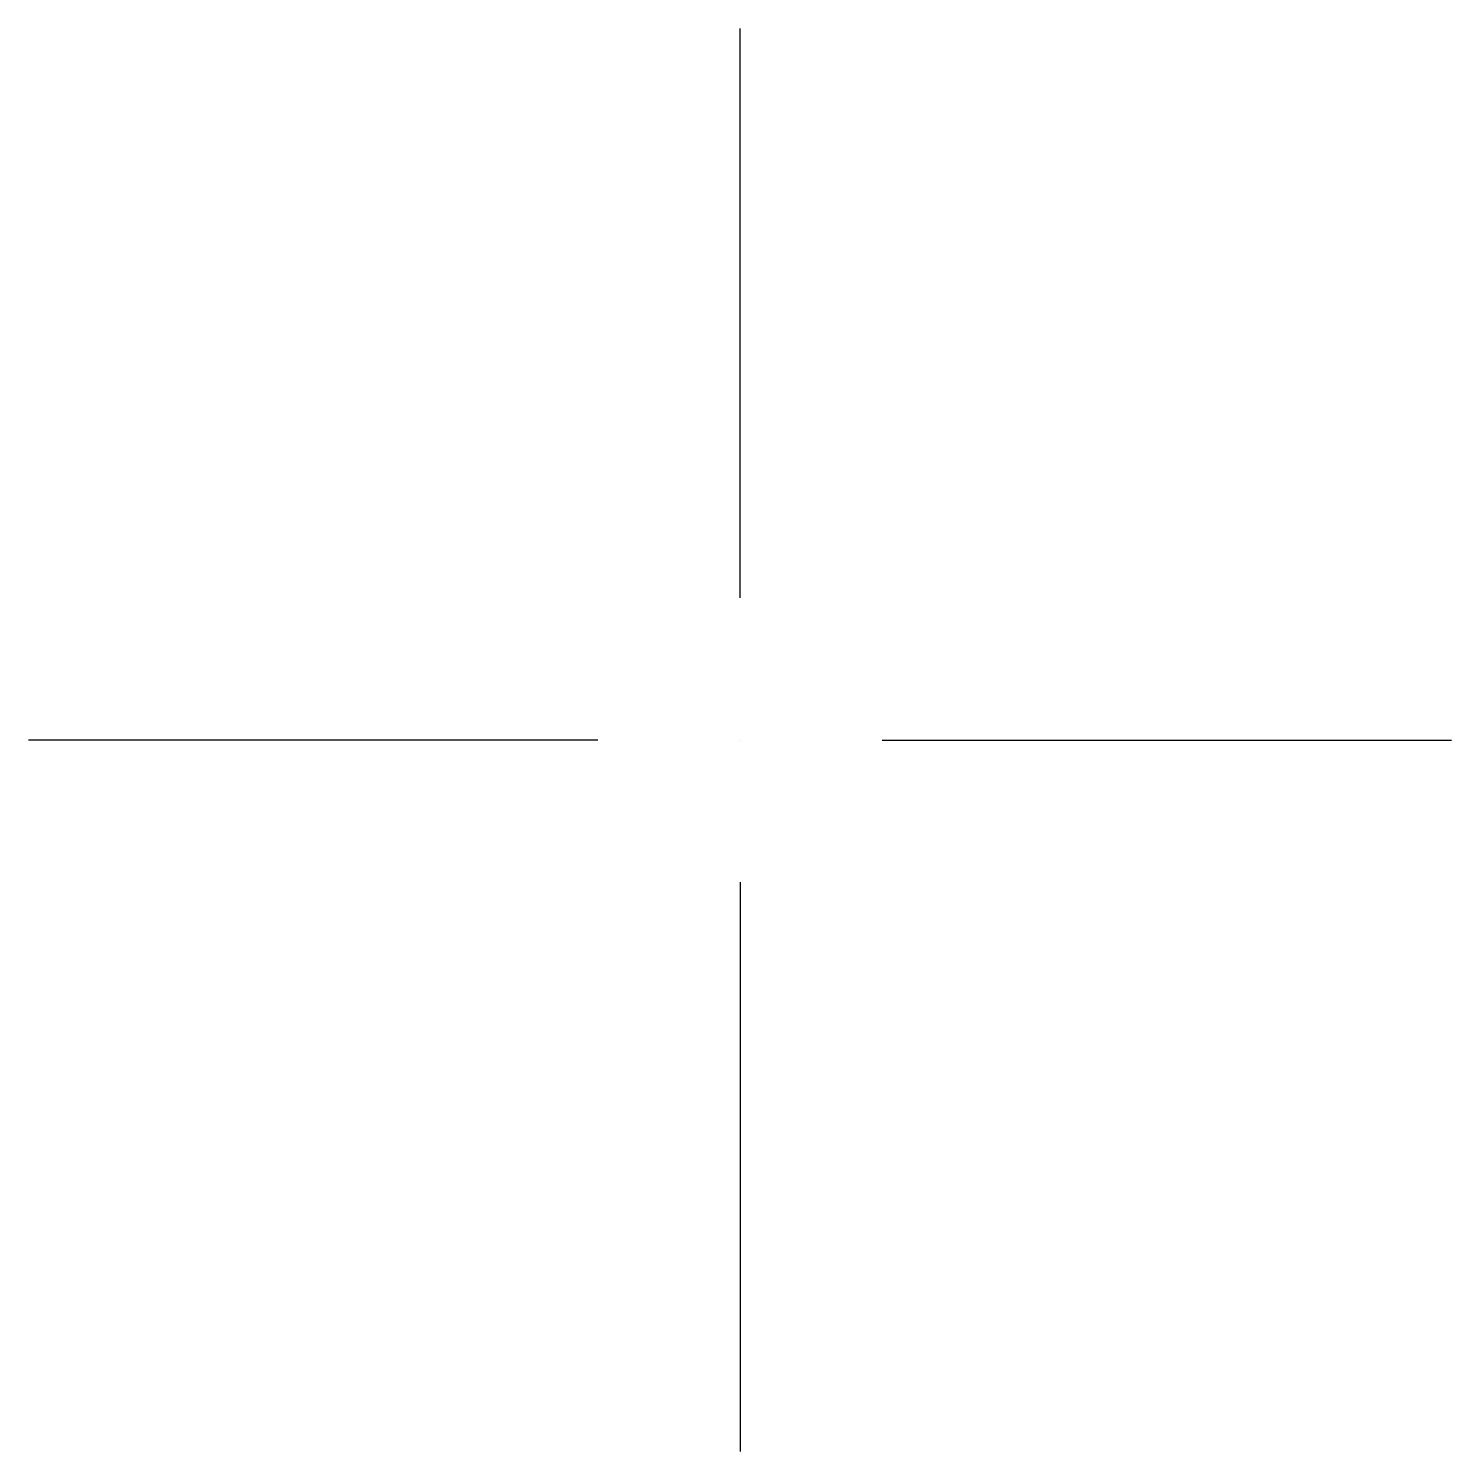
# Model space of a CAD drawing. Extents: x -5 to 5, y -5 to 5.
import ezdxf

# ---------------------------------------------------------------- set-up
doc = ezdxf.new("R2010")
doc.units = 0
doc.header["$MEASUREMENT"] = 0
doc.layers.get('0').update_dxf_attribs({"linetype": 'CONTINUOUS'})

msp = doc.modelspace()

# ---------------------------------------------------------------- linework, layer by layer
at = {"color": 0}
for p, q in [((0, 1), (0, 5)), ((-1, 0), (-5, 0)), ((0, 0), (0, 0)), ((1, 0), (5, 0)), ((0, -1), (0, -5))]:
    msp.add_line(p, q, dxfattribs=at)

doc.saveas('drawing.dxf')
